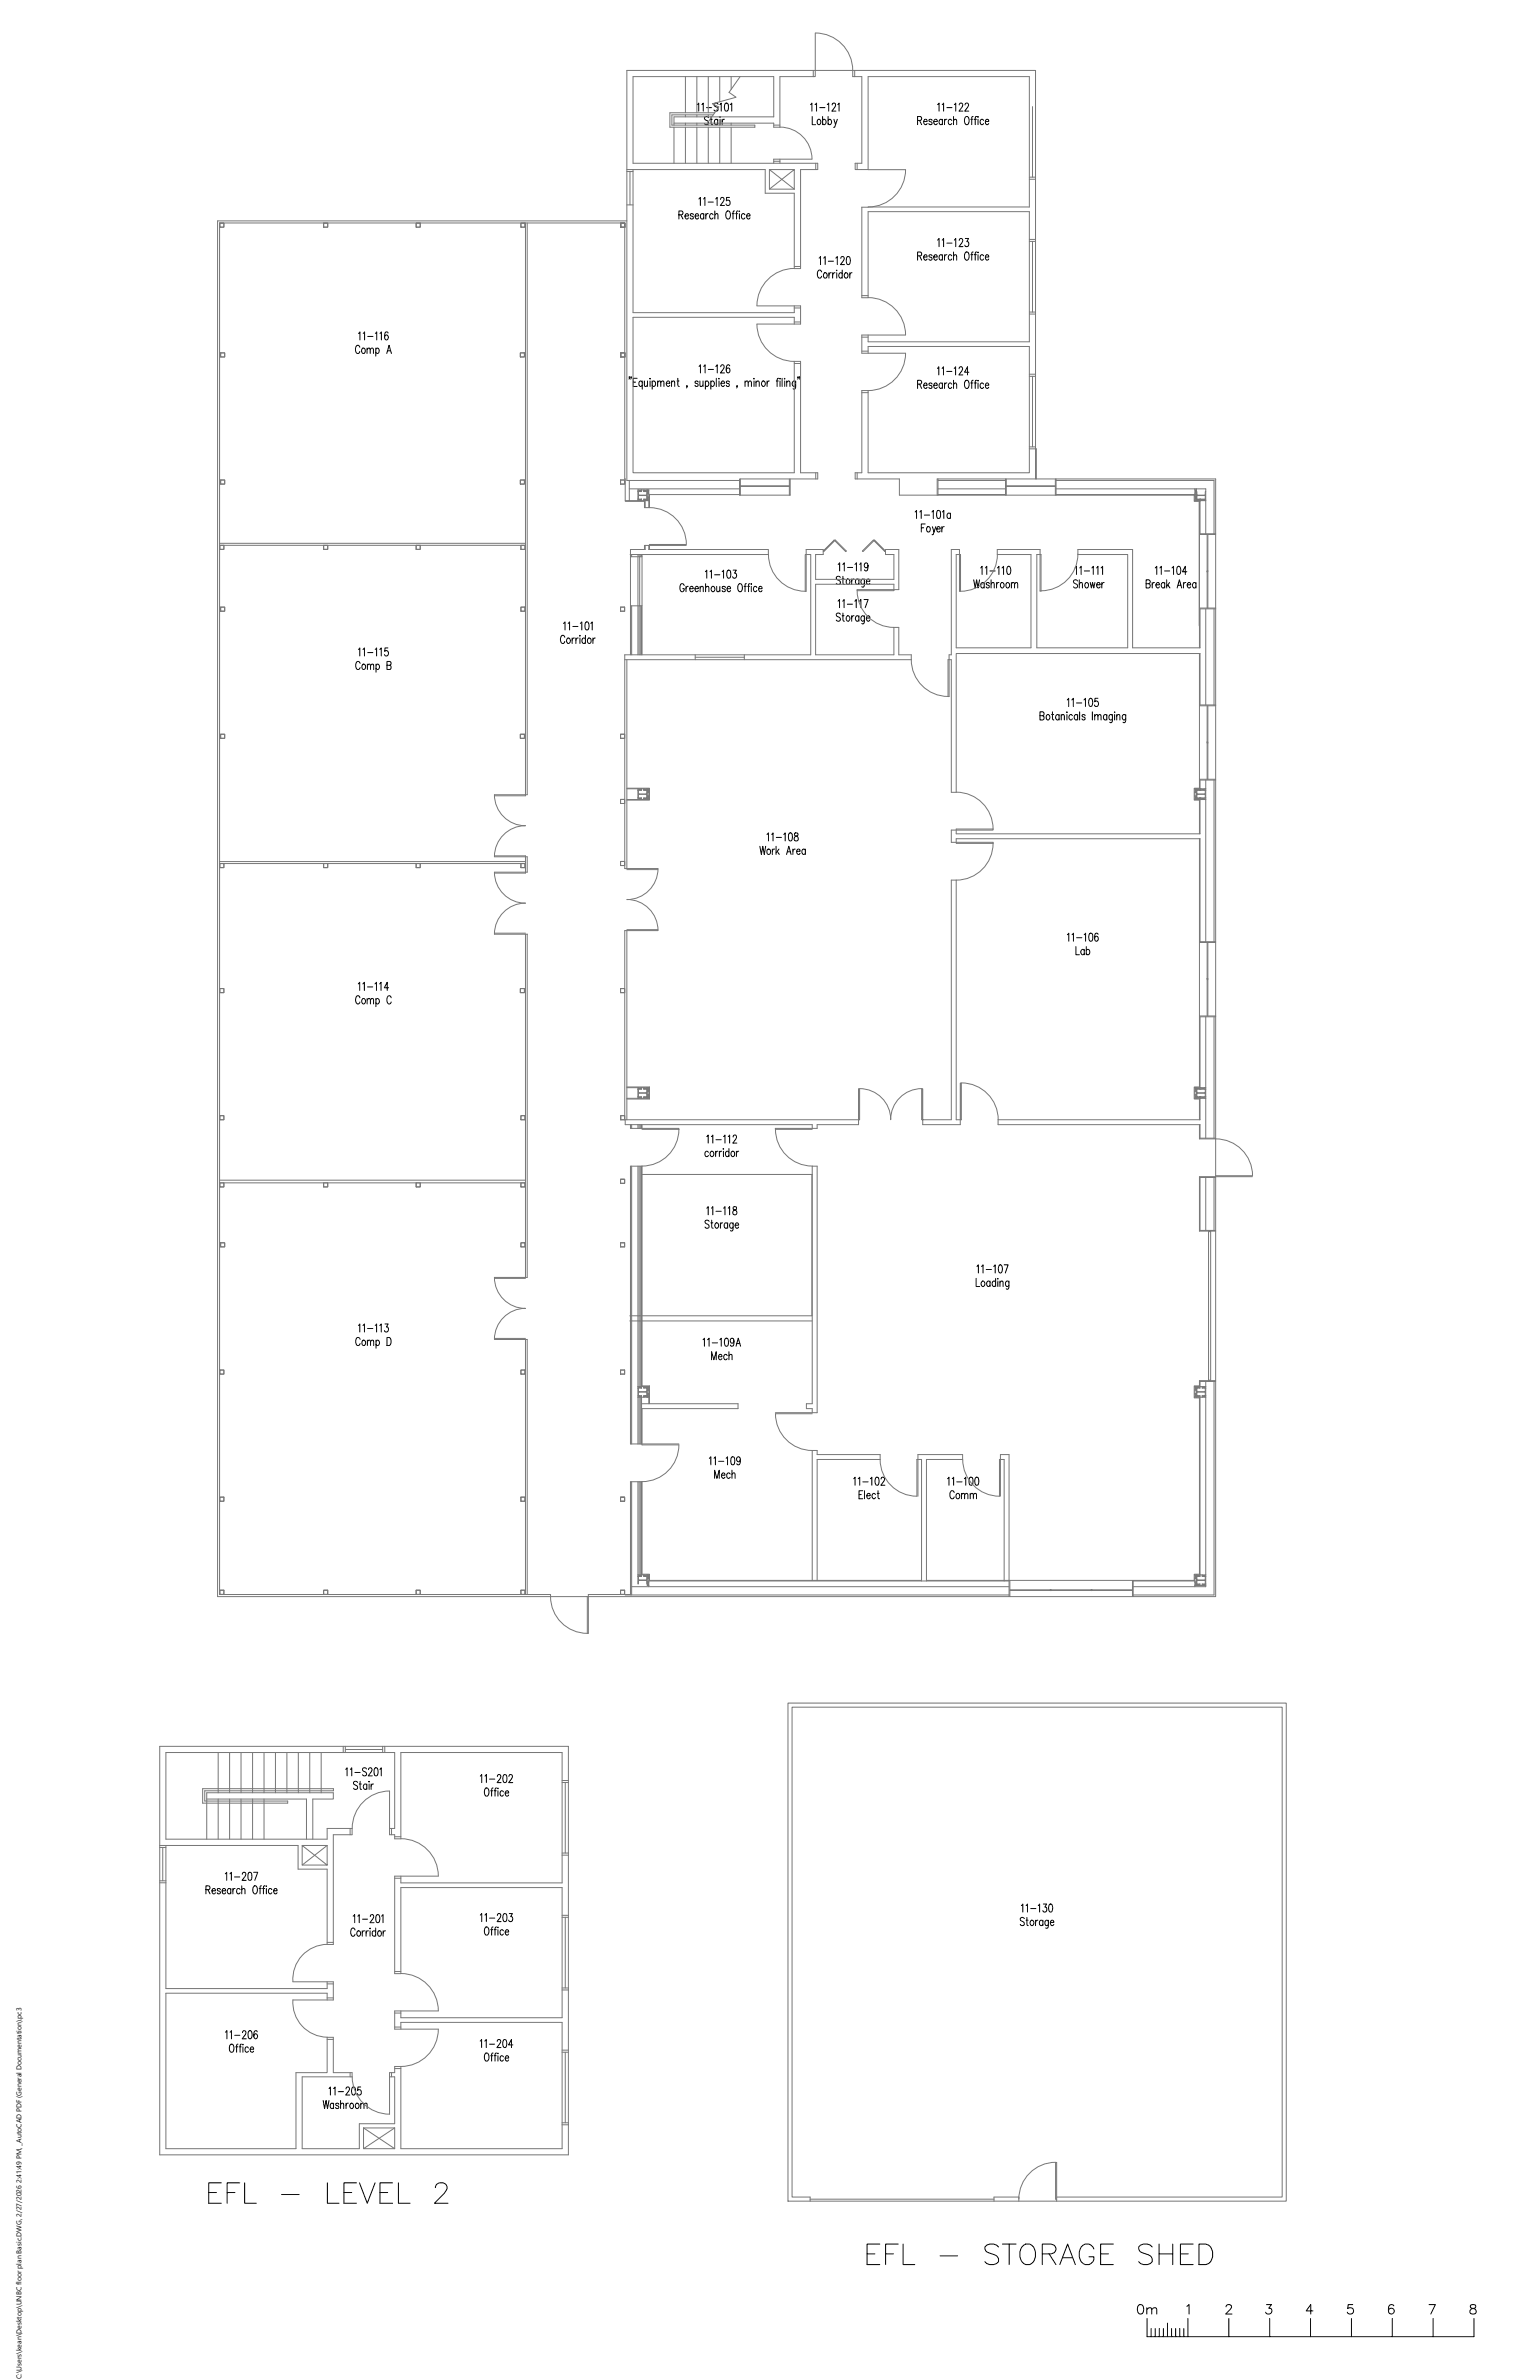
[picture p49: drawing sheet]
<svg xmlns="http://www.w3.org/2000/svg" width="279mm" height="432mm" viewBox="0 0 279 432" stroke-linecap="round" stroke-linejoin="round" font-family="sans-serif">
<defs><g id="words">
<text font-size="1.3" x="3.9" y="431.8" transform="rotate(-90 3.9 431.8)">C:\Users\kean\Desktop\UNBC floor plan Basic.DWG, 2/27/2026 2:41:49 PM, _AutoCAD PDF (General Documentation).pc3</text>
</g></defs>
<!-- layer: 3_Text -->
<g fill="none" stroke="#000" stroke-width=".18">
<path d="M126.5 19l.3-.3v1.5M127.3 19l.3-.3v1.5M128.2 19.5h.9M130.3 18.9a.37 .37 0 0 0-.5-.2 .37 .37 0 0 0-.2 .5l.5 .3a.39 .39 0 0 1 .1 .5 .39 .39 0 0 1-.6 .1l-.1-.1M130.6 19l.3-.3v1.5M131.6 18.8l.2-.1a.98 .98 0 0 1 0 1.5h-.1a1.11 1.11 0 0 1-.1-1.4zM132.5 19l.3-.3v1.5M147 19l.3-.3v1.5M147.9 19l.2-.3v1.5M148.7 19.5h1M150.1 19l.2-.3v1.5M151 19.1l.1-.3 .3-.1 .2 .4-.7 1.1h.8"/>
<path d="M152 19l.2-.3v1.5M170.1 19l.3-.3v1.5M170.9 19l.3-.3v1.5M171.8 19.5h.9M173.1 19l.3-.3v1.5M174 19.1l.2-.4 .4 .1v.5l-.6 .9h.7M175.1 19.1l.1-.3 .3-.1 .2 .4-.7 1.1h.8M123.2 39l.6-.1 .1-.2-.1-.3-.6-.1v1.5M123.5 39l.4 .8M124.3 39.2h.6l-.1-.4a.43 .43 0 0 0-.5 .5 .43 .43 0 0 0 .5 .4l.1-.2M125.8 39a.3 .3 0 0 0-.3-.2 .3 .3 0 0 0-.3 .2l.2 .2 .4 .1v.2a.3 .3 0 0 1-.3 .3 .3 .3 0 0 1-.3-.3M126.1 39.2h.6l-.1-.4a.48 .48 0 0 0-.5 .4 .48 .48 0 0 0 .3 .6l.3-.3"/>
<path d="M126.8 36.1l.3-.3v1.5M127.6 36.1l.3-.3v1.5M127.7 39l-.1-.2a.48 .48 0 0 0-.6 .4 .48 .48 0 0 0 .3 .6l.4-.3M127.7 38.8v1M128.1 38.8v1M128.5 38.8h-.3l-.1 .4M128.5 36.7h.9M128.5 21.4a.37 .37 0 0 0-.4-.2 .37 .37 0 0 0-.2 .5l.4 .2a.39 .39 0 0 1 .2 .6 .39 .39 0 0 1-.6 .1l-.1-.2M128.9 21.7h.3M129 21.1v1.3l.1 .2h.2M129.4 39l-.1-.2a.48 .48 0 0 0-.6 .4 .48 .48 0 0 0 .3 .6l.4-.3M129.7 39.1l.2-.3h.3l.1 1"/>
<path d="M129.7 38.3v1.5M129.8 36.1l.3-.3v1.5M130.2 21.9l-.1-.2a.47 .47 0 0 0-.6 .3 .47 .47 0 0 0 .4 .6l.3-.2M130.2 21.7v.9M130.6 21.1v.2zM130.6 21.7v.9M130.7 36.2l.2-.4 .4 .1 .1 .2-.2 .5-.5 .7h.7M131 21.7v.9M131.4 21.7a.36 .36 0 0 0-.4 .4M131.9 38.4l.1-.1a.81 .81 0 0 1 .3 1.4l-.1 .1a.8 .8 0 0 1-.6-.6 .8 .8 0 0 1 .3-.8zM132.4 35.8h-.6v.7v-.1a.45 .45 0 0 1 .7 .4 .45 .45 0 0 1-.7 .4l-.1-.2M132.8 38.8h.4"/>
<path d="M133.2 38.3l-.1 .1-.1 .2v1.2M133.5 38.8h.3M133.9 38.3l-.2 .1-.1 .2v1.2M134.1 38.4h.1zM134.2 38.8v1M135.1 39l-.1-.2a.48 .48 0 0 0-.5 .4 .48 .48 0 0 0 .3 .6l.3-.3M135.5 39.2h.6l-.1-.4a.47 .47 0 0 0-.6 .4 .47 .47 0 0 0 .3 .6l.4-.3M147.4 21.1v1.5h.6M148.4 21.7a.44 .44 0 0 1 .5 .4 .44 .44 0 0 1-.5 .5l-.1-.4zM149.2 21.9l.2-.2a.44 .44 0 0 1 .5 .4 .44 .44 0 0 1-.5 .5l-.2-.2M149.2 21.1v1.5M150.2 21.9l.1-.2a.44 .44 0 0 1 .6 .4 .44 .44 0 0 1-.6 .5l-.1-.2"/>
<path d="M150.2 21.1v1.5M151.3 21.7l.3 .9 .3-.9M151.6 22.6l-.2 .5h-.2M166.5 21.9l.6-.1 .1-.2-.1-.4-.6-.1v1.5M166.8 21.9l.4 .7M167.6 22.1h.6l-.1-.4a.44 .44 0 0 0-.5 .4 .44 .44 0 0 0 .5 .5l.1-.2M169.1 21.9a.3 .3 0 0 0-.3-.3 .3 .3 0 0 0-.3 .3l.6 .3v.2a.3 .3 0 0 1-.3 .2 .3 .3 0 0 1-.3-.2M169.4 22.1h.7l-.2-.4a.44 .44 0 0 0-.5 .4 .44 .44 0 0 0 .5 .5l.2-.2M171 21.9l-.1-.2a.47 .47 0 0 0-.6 .3 .47 .47 0 0 0 .3 .6l.4-.2M171 21.7v.9M171.4 21.7v.9M171.8 21.7a.36 .36 0 0 0-.4 .4"/>
<path d="M172.7 21.9l-.1-.2a.44 .44 0 0 0-.6 .4 .44 .44 0 0 0 .6 .5l.1-.2M173 21.9l.2-.2h.3l.1 .9M173 21.1v1.5M175.2 21.2l.1-.1a.84 .84 0 0 1 .3 1.5h-.1a.81 .81 0 0 1-.3-1.4zM176.1 21.7h.4M176.6 21.1l-.3 .1v.2v1.2M176.8 21.7h.3M177.2 21.1l-.2 .1-.1 .2v1.2M177.4 21.1v.2zM177.4 21.7v.9M178.5 21.9l-.1-.2a.44 .44 0 0 0-.6 .4 .44 .44 0 0 0 .6 .5l.1-.2M178.8 22.1h.6l-.1-.4a.47 .47 0 0 0-.6 .3 .47 .47 0 0 0 .3 .6l.4-.2"/>
<path d="M148.6 46.8l.3-.2v1.4M149.1 49.4a.41 .41 0 0 0-.5-.4 .41 .41 0 0 0-.3 .6v.3a.41 .41 0 0 0 .3 .6 .41 .41 0 0 0 .5-.4M149.4 46.8l.3-.2v1.4M149.5 49.6a.48 .48 0 0 1 .6 .3 .48 .48 0 0 1-.3 .6l-.4-.2v-.4zM150.3 47.4h.9M150.4 49.5v1M150.8 49.5l-.3 .1-.1 .3M151.1 49.5v1M151.5 49.5a.39 .39 0 0 0-.4 .4M151.6 46.8l.3-.2v1.4M151.8 49v.1zM151.8 49.5v1"/>
<path d="M152.5 46.9l.1-.2a.33 .33 0 0 1 .5-.1 .33 .33 0 0 1 0 .5l-.6 .9h.7M152.8 49.7l-.1-.1a.43 .43 0 0 0-.5 .4 .43 .43 0 0 0 .5 .4l.1-.1M152.8 49v1.5M153.3 49.6a.43 .43 0 0 1 .6 .4 .43 .43 0 0 1-.6 .4l-.1-.3zM153.7 46.6h.3a.99 .99 0 0 1 0 1.4h-.1a1.14 1.14 0 0 1-.2-1.4zM154.2 49.5v1M154.6 49.5l-.3 .1-.1 .3M166.5 46.4h.6l.1-.2-.1-.4-.6-.1v1.5M166.8 46.4l.4 .8M167.6 46.7h.6l-.1-.4a.48 .48 0 0 0-.6 .3 .48 .48 0 0 0 .3 .6l.4-.2M169.1 46.4l-.2-.2-.4 .2 .1 .2 .5 .2v.3l-.4 .1-.2-.2M169.4 46.7h.7l-.2-.4a.48 .48 0 0 0-.5 .3 .48 .48 0 0 0 .3 .6l.4-.2"/>
<path d="M170.1 43.6l.3-.3v1.5M170.9 43.6l.3-.3v1.5M171 46.4l-.1-.1a.47 .47 0 0 0-.6 .3 .47 .47 0 0 0 .3 .6l.4-.2M171 46.2v1M171.4 46.2v1M171.8 46.2a.4 .4 0 0 0-.4 .5M171.8 44.1h.9M172.7 46.4l-.1-.1a.48 .48 0 0 0-.6 .3 .48 .48 0 0 0 .3 .6l.4-.2M173 46.5l.2-.3 .3 .1 .1 .9M173 45.7v1.5M173.1 43.6l.3-.3v1.5M174 43.6l.1-.2a.34 .34 0 0 1 .5 0 .34 .34 0 0 1 0 .5l-.6 .9h.7"/>
<path d="M175.1 43.3h.6l-.3 .6a.43 .43 0 0 1 .4 .6 .43 .43 0 0 1-.8 0M175.2 45.8l.1-.1a.82 .82 0 0 1 .3 1.4l-.1 .1a.82 .82 0 0 1-.3-1.4zM176.1 46.2h.4M176.6 45.7l-.3 .1v.2v1.2M176.8 46.2h.3M177.2 45.7l-.2 .1-.1 .2v1.2M177.4 45.7v.2zM177.4 46.2v1M178.5 46.4l-.1-.1a.48 .48 0 0 0-.6 .3 .48 .48 0 0 0 .3 .6l.4-.2M178.8 46.7h.6l-.1-.4a.47 .47 0 0 0-.6 .3 .47 .47 0 0 0 .3 .6l.4-.2M65 60.5l.3-.3v1.5M65.3 63a.41 .41 0 0 0-.5-.3 .41 .41 0 0 0-.3 .5v.4a.41 .41 0 0 0 .3 .5 .41 .41 0 0 0 .5-.3"/>
<path d="M65.7 63.2a.44 .44 0 0 1 .6 .5 .44 .44 0 0 1-.6 .4l-.1-.4zM65.9 60.5l.2-.3v1.5M66.6 63.5l.3-.3h.2l.1 1M66.6 63.2v1M66.7 61.1h1M67.2 63.5l.2-.3h.3l.1 1M68.1 60.5l.2-.3v1.5M68.2 63.4l.1-.2a.47 .47 0 0 1 .5 .4 .47 .47 0 0 1-.3 .6l-.3-.3M68.2 63.2v1.4M68.9 60.5l.3-.3v1.5M70.2 64.2l.4-1.5 .4 1.5M70.3 63.7h.5"/>
<path d="M70.4 60.5v-.2l-.3-.1a.88 .88 0 0 0 0 1.5 .44 .44 0 0 0 .4-.5 .44 .44 0 0 0-.6-.3l-.1 .3M114.2 68.5h-.1h.1l-.1 .3M114.5 68.5h-.1h.1l-.1 .3M114.9 69.4h.4M115.6 68.7h-.7v1.4h.7M116.5 69.4l-.1-.2a.47 .47 0 0 0-.6 .4 .47 .47 0 0 0 .4 .5l.3-.2M116.5 69.2v1.4M116.9 69.2v.9h.3l.3-.2M117.5 69.2v.9M117.9 68.7v.1zM117.9 69.2v.9M118.3 69.4l.1-.2a.47 .47 0 0 1 .6 .4 .47 .47 0 0 1-.3 .5l-.4-.2"/>
<path d="M118.3 69.2v1.4M119.3 69.4l.3-.2h.2l.1 .9M119.3 69.2v.9M119.9 69.4l.2-.2h.3l.1 .9M120.9 69.6h.6l-.1-.4a.47 .47 0 0 0-.6 .4 .47 .47 0 0 0 .4 .5l.3-.2M121.8 69.4l.3-.2h.3v.9M121.8 69.2v.9M122.8 69.2h.4M123 68.7v1.2v.2h.3M124.7 70.1h-.1h.1l-.1 .3M126.7 69.4l-.3-.2h-.3v.3l.5 .2 .1 .2-.3 .2-.3-.2M126.8 66.5l.3-.3v1.5"/>
<path d="M127 69.2v.9h.3l.3-.2M127.6 69.2v.9M127.7 66.5l.2-.3v1.5M128 69.4l.1-.2a.47 .47 0 0 1 .6 .4 .47 .47 0 0 1-.4 .5l-.3-.2M128 69.2v1.4M128.5 67.1h1M129 69.4l.1-.2a.48 .48 0 0 1 .6 .4 .48 .48 0 0 1-.4 .5l-.3-.2M129 69.2v1.4M129.9 66.5l.2-.3v1.5M130 68.7v1.4M130.4 68.7h.1zM130.5 69.2v.9"/>
<path d="M130.8 66.6v-.2a.34 .34 0 0 1 .5-.1 .34 .34 0 0 1 0 .5l-.6 .9h.7M130.8 69.6h.6l-.1-.4a.48 .48 0 0 0-.5 .4 .48 .48 0 0 0 .3 .5l.3-.2M132.3 69.4l-.2-.2h-.3v.3l.5 .2v.2l-.2 .2-.3-.2M132.4 66.4l-.3-.2a.91 .91 0 0 0 0 1.5 .44 .44 0 0 0 .3-.5 .44 .44 0 0 0-.5-.4l-.1 .4M133.8 70.1h-.2h.2l-.2 .3M135.2 69.4l.2-.2h.3v.9M135.2 69.2v.9M135.7 69.4l.3-.2h.3v.9M136.7 68.7h.1zM136.8 69.2v.9M137.2 69.4l.2-.2h.3l.1 .9M137.2 69.2v.9"/>
<path d="M138.3 69.2a.47 .47 0 0 1 .6 .4 .47 .47 0 0 1-.3 .5h-.3l-.1-.4zM139.2 69.2v.9M139.6 69.2h-.3l-.1 .4M140.8 69.2h.4M141.3 68.7h-.2l-.1 .2v1.2M141.5 68.7v.1zM141.5 69.2v.9M141.9 68.7v1.4M142.3 68.7h.1zM142.4 69.2v.9M142.7 69.4l.3-.2h.3v.9M142.7 69.2v.9"/>
<path d="M144.4 69.2l-.1 1.3-.2 .1-.2-.1M144.4 69.4l-.1-.2a.47 .47 0 0 0-.6 .4 .47 .47 0 0 0 .3 .5l.4-.2M144.8 68.5h-.1h.1l-.1 .3M145.1 68.5h-.1h.1l-.1 .3M166.5 69.7h.6l.1-.3-.1-.3-.6-.1v1.5M166.8 69.7l.4 .8M167.6 69.9h.6l-.1-.3a.48 .48 0 0 0-.6 .3 .48 .48 0 0 0 .3 .6l.4-.2M169.1 69.7l-.2-.2-.3 .1v.3l.5 .2v.2l-.2 .2-.4-.2M169.4 69.9h.7l-.2-.3a.48 .48 0 0 0-.5 .3 .48 .48 0 0 0 .3 .6l.4-.2M170.1 66.9l.2-.3v1.5M170.9 66.9l.3-.3v1.5M171 69.7l-.1-.1a.47 .47 0 0 0-.6 .3 .47 .47 0 0 0 .3 .6l.4-.2"/>
<path d="M171 69.5v1M171.4 69.5v1M171.7 67.4h1M171.8 69.5a.4 .4 0 0 0-.4 .4M172.7 69.7l-.1-.1a.48 .48 0 0 0-.6 .3 .48 .48 0 0 0 .3 .6l.4-.2M173 69.8l.2-.3 .3 .1 .1 .9M173 69v1.5M173.1 66.9l.3-.3v1.5M174 66.9l.1-.2a.34 .34 0 0 1 .4 0 .34 .34 0 0 1 .1 .4l-.6 1h.7M175.2 69.1l.1-.1a.82 .82 0 0 1 .3 1.4l-.1 .1a.82 .82 0 0 1-.3-1.4zM175.8 67.6h-.8l.5-1v1.5M176.1 69.5h.4"/>
<path d="M176.6 69l-.3 .1v.2v1.2M176.8 69.5h.3M177.2 69l-.2 .1-.1 .2v1.2M177.4 69v.2zM177.4 69.5v1M178.5 69.7l-.1-.1a.48 .48 0 0 0-.6 .3 .48 .48 0 0 0 .3 .6l.4-.2M178.8 69.9h.6l-.1-.3a.47 .47 0 0 0-.6 .3 .47 .47 0 0 0 .3 .6l.4-.2M166 92.9l.3-.3v1.5M166.9 92.9l.2-.3v1.5M167.2 95.8h.4M167.7 93.5h1M167.9 95.1h-.7v1.5"/>
<path d="M168.3 95.7a.48 .48 0 0 1 .5 .3 .48 .48 0 0 1-.3 .6l-.4-.2v-.4zM169.1 92.9l.2-.3v1.5M169.2 95.6l.3 1 .3-1M169.5 96.6l-.2 .4h-.2M169.9 96h.7l-.1-.3a.48 .48 0 0 0-.6 .3 .48 .48 0 0 0 .3 .6l.4-.2M170.1 92.7l.2-.1a.99 .99 0 0 1 0 1.5h-.1a1.18 1.18 0 0 1-.1-1.4zM170.9 95.6v1M171 92.9l.2-.3v1.5M171.3 95.6a.39 .39 0 0 0-.4 .4M172.4 93.3l-.1-.1a.48 .48 0 0 0-.5 .3 .48 .48 0 0 0 .3 .6l.3-.2M172.4 93.1v1M65 117.9l.3-.3v1.5"/>
<path d="M65.8 117.9l.3-.3v1.5M66.7 118.4h.9M68.1 117.9l.2-.3v1.5M68.9 117.9l.3-.3v1.5M70.4 117.6h-.6v.6a.43 .43 0 0 1 .7 .4 .43 .43 0 0 1-.7 .3l-.1-.1M102.2 113.2l.3-.3v1.4M102.5 115.7l-.3-.4a.82 .82 0 0 0-.3 1.4l.3 .1 .3-.4M103 115.9a.47 .47 0 0 1 .5 .3 .47 .47 0 0 1-.3 .6l-.2-.1-.2-.3zM103.1 113.2l.2-.3v1.4M103.8 115.8v1M103.9 113.7h1M104.2 115.8l-.3 .1-.1 .3"/>
<path d="M104.5 115.8v1M104.9 115.8a.4 .4 0 0 0-.4 .4M105.2 115.3v.2zM105.2 115.8v1M105.3 113.2l.3-.3v1.4M106.2 116l-.1-.1a.48 .48 0 0 0-.6 .3 .48 .48 0 0 0 .3 .6l.4-.2M106.2 115.3v1.5M106.3 112.9h.3a.98 .98 0 0 1 0 1.4h-.2a1.15 1.15 0 0 1-.1-1.4zM106.7 115.9a.48 .48 0 0 1 .6 .3 .48 .48 0 0 1-.3 .6 .51 .51 0 0 1-.5-.4 .51 .51 0 0 1 .2-.5zM107.2 113.2l.2-.3v1.4M107.6 115.8v1M108 115.8l-.3 .1-.1 .3"/>
<path d="M124.1 106.3a.41 .41 0 0 0-.5-.4 .41 .41 0 0 0-.2 .6v.3a.42 .42 0 0 0 .4 .6 .42 .42 0 0 0 .3-.6h-.2M124.5 106.4v1M124.9 106.4l-.3 .1-.1 .3M125.1 106.8h.7l-.1-.3a.48 .48 0 0 0-.6 .3 .48 .48 0 0 0 .3 .6l.4-.2M126.1 106.8h.6l-.1-.3a.47 .47 0 0 0-.6 .3 .47 .47 0 0 0 .3 .6l.4-.2M127 106.7l.3-.3 .3 .1v.9M127 106.4v1M128 103.8l.2-.3v1.4M128 106.7l.3-.3 .2 .1 .1 .9M128 105.9v1.5M128.8 103.8l.3-.3v1.4M129.2 106.5a.43 .43 0 0 1 .5 .4 .43 .43 0 0 1-.5 .4l-.2-.3z"/>
<path d="M129.6 104.3h1M130 106.4l.1 .9 .2 .1 .3-.3M130.6 106.4v1M131 103.8l.3-.3v1.4M131.6 106.6a.3 .3 0 0 0-.3-.2 .3 .3 0 0 0-.3 .2l.2 .2 .4 .2v.2a.3 .3 0 0 1-.3 .2 .3 .3 0 0 1-.3-.2M131.9 106.8h.6l-.1-.3a.48 .48 0 0 0-.5 .3 .48 .48 0 0 0 .3 .6l.3-.2M132 103.5h.3a.99 .99 0 0 1 0 1.4h-.1a1.1 1.1 0 0 1-.2-1.4zM133 103.5h.6l-.3 .5a.43 .43 0 0 1 .3 .7 .43 .43 0 0 1-.7 0M134.1 106l.1-.1a.8 .8 0 0 1 .6 .6 .8 .8 0 0 1-.3 .8l-.1 .1a.8 .8 0 0 1-.6-.6 .8 .8 0 0 1 .3-.8zM135 106.4h.4M135.4 105.9l-.2 .1v.2v1.2M135.6 106.4h.4"/>
<path d="M136.1 105.9l-.3 .1v.2v1.2M136.3 105.9v.2zM136.3 106.4v1M137.3 106.6l-.1-.1a.47 .47 0 0 0-.6 .3 .47 .47 0 0 0 .3 .6l.4-.2M137.6 106.8h.7l-.1-.3a.43 .43 0 0 0-.6 .4 .43 .43 0 0 0 .6 .4l.1-.1M152 109.1l.3-.3v1.5M152.1 102.4l.2-.2v1.4M152.5 104.8a.37 .37 0 0 0-.5-.2 .37 .37 0 0 0-.2 .5l.5 .3a.4 .4 0 0 1 .1 .6 .4 .4 0 0 1-.7-.1M152.5 111.5a.37 .37 0 0 0-.5-.2 .37 .37 0 0 0-.2 .5l.5 .2a.4 .4 0 0 1 .1 .7 .4 .4 0 0 1-.7-.2M152.8 105.1h.3M152.8 111.8h.3M152.9 109.1l.2-.3v1.5"/>
<path d="M152.9 102.4l.3-.2v1.4M152.9 104.6v1.2l.1 .2 .2 .1M152.9 111.3v1.2l.1 .2 .2 .1M153.7 105.2a.48 .48 0 0 1 .6 .3 .48 .48 0 0 1-.4 .6 .51 .51 0 0 1-.4-.4 .51 .51 0 0 1 .2-.5zM153.7 111.8a.48 .48 0 0 1 .6 .4 .48 .48 0 0 1-.4 .6 .51 .51 0 0 1-.4-.4 .51 .51 0 0 1 .2-.6zM153.7 109.7h1M153.8 103h.9M154.5 105.1v1M154.5 111.8v1M154.9 105.1a.4 .4 0 0 0-.4 .4M154.9 111.8a.4 .4 0 0 0-.4 .4M155.1 109.1l.2-.3v1.5"/>
<path d="M155.1 102.4l.3-.2v1.4M155.8 105.3l-.1-.1a.48 .48 0 0 0-.6 .3 .48 .48 0 0 0 .3 .6l.4-.2M155.8 112l-.1-.2a.48 .48 0 0 0-.6 .4 .48 .48 0 0 0 .3 .6l.4-.3M155.8 105.1v1M155.8 111.8v1M155.9 109.1l.3-.3v1.5M156 102.4l.2-.2v1.4M156.8 108.8h.7l-.5 1.5M156.8 105.1v1.3l-.2 .2-.2-.1M156.8 105.3l-.1-.1a.47 .47 0 0 0-.6 .3 .47 .47 0 0 0 .4 .6l.3-.2M156.8 111.8v1.3l-.2 .1h-.2M156.8 112l-.1-.2a.47 .47 0 0 0-.6 .4 .47 .47 0 0 0 .4 .6l.3-.3"/>
<path d="M157.2 105.5h.6l-.1-.3a.47 .47 0 0 0-.6 .3 .47 .47 0 0 0 .4 .6l.3-.2M157.2 112.2h.6l-.1-.4a.47 .47 0 0 0-.6 .4 .47 .47 0 0 0 .4 .6l.3-.3M157.5 102.6l-.2 .4a.4 .4 0 0 1-.5-.4 .4 .4 0 0 1 .5-.4l.2 .4a.73 .73 0 0 1-.4 1l-.3-.2M176.7 105.2l.2 1.5 .3-1.5 .2 1.5 .3-1.5M177.9 103.1l.3-.3v1.5M178.6 105.9l-.1-.1a.48 .48 0 0 0-.6 .3 .48 .48 0 0 0 .3 .6l.4-.2M178.6 105.7v1M178.8 103.1l.2-.3v1.5M179.5 105.9l-.2-.2-.3 .1v.3l.5 .2v.2l-.2 .2-.4-.2M179.6 103.6h1M179.8 106l.3-.3 .2 .1 .1 .9M179.8 105.2v1.5"/>
<path d="M180.8 105.7v1M181 103.1l.2-.3v1.5M181.2 105.7l-.2 .1-.2 .4M181.7 105.8a.47 .47 0 0 1 .5 .3 .47 .47 0 0 1-.3 .6l-.4-.2v-.3zM181.8 103.1l.3-.3v1.5M182.6 105.8a.47 .47 0 0 1 .6 .3 .47 .47 0 0 1-.3 .6l-.4-.2v-.3zM182.8 102.9l.3-.1a1.01 1.01 0 0 1 0 1.5h-.1a1.11 1.11 0 0 1-.2-1.4zM183.5 106l.2-.3 .3 .1 .1 .9M183.5 105.7v1M184.1 106l.2-.3 .3 .1v.9M195.1 103.1l.2-.3v1.5M195.5 105.5a.37 .37 0 0 0-.5-.3 .37 .37 0 0 0-.2 .5l.5 .3a.38 .38 0 0 1 .2 .6 .38 .38 0 0 1-.6 0l-.1-.1"/>
<path d="M195.8 106l.3-.3 .2 .1 .1 .9M195.8 105.2v1.5M195.9 103.1l.3-.3v1.5M196.7 103.6h1M197 105.8a.47 .47 0 0 1 .6 .3 .47 .47 0 0 1-.4 .6l-.2-.1-.2-.3zM197.8 105.7l.2 1 .2-1 .2 1 .2-1M198.1 103.1l.3-.3v1.5M198.9 103.1l.3-.3v1.5M199 106.2h.6l-.1-.4a.48 .48 0 0 0-.6 .3 .48 .48 0 0 0 .3 .6l.4-.2M199.8 103.1l.2-.3v1.5M199.9 105.7v1M200.3 105.7l-.2 .1-.2 .4"/>
<path d="M207.9 105.9h.7l.1-.2-.1-.4-.7-.1v1.5h.5l.2-.1 .1-.4-.3-.3M209 105.7v1M209.5 105.7l-.3 .1-.2 .4M209.6 103.1l.3-.3v1.5M209.7 106.2h.7l-.2-.4a.47 .47 0 0 0-.5 .3 .47 .47 0 0 0 .3 .6l.4-.2M210.4 103.1l.3-.3v1.5M211.3 103.6h.9M211.3 105.9l-.1-.1a.47 .47 0 0 0-.6 .3 .47 .47 0 0 0 .3 .6l.4-.2M211.3 105.7v1M211.7 105.2v1.5M211.9 106.2l.4 .5M212.2 105.7l-.5 .7"/>
<path d="M212.6 103.1l.3-.3v1.5M213.6 106.7l.4-1.5 .4 1.5M213.6 102.9l.3-.1a1.01 1.01 0 0 1 0 1.5h-.1a1.15 1.15 0 0 1-.2-1.4zM213.7 106.2h.5M214.7 105.7v1M215.1 105.7l-.2 .1-.2 .4M215.3 103.8h-.8l.6-1v1.5M215.4 106.2h.6l-.1-.4a.47 .47 0 0 0-.6 .3 .47 .47 0 0 0 .4 .6l.3-.2M217 105.9l-.1-.1a.48 .48 0 0 0-.6 .3 .48 .48 0 0 0 .3 .6l.4-.2M217 105.7v1M65.3 120.4a.42 .42 0 0 0-.5-.3 .42 .42 0 0 0-.3 .5v.4a.42 .42 0 0 0 .3 .5 .42 .42 0 0 0 .5-.3M65.8 120.6a.43 .43 0 0 1 .5 .4 .43 .43 0 0 1-.5 .5l-.1-.4z"/>
<path d="M66.7 120.8l.2-.3 .3 .1v.9M66.7 120.5v1M67.2 120.8l.3-.3 .3 .1v.9M68.2 120.8l.1-.2a.43 .43 0 0 1 .6 .4 .43 .43 0 0 1-.6 .5l-.1-.2M68.2 120.5v1.5M70.2 120.8l.6-.1 .1-.5-.7-.1v1.4h.5l.2-.1v-.5l-.2-.1M188.7 129.9l.7-.1-.1-.5-.6-.1v1.5h.5l.2-.2v-.5l-.2-.1M189.9 129.8a.47 .47 0 0 1 .6 .3 .47 .47 0 0 1-.3 .6l-.4-.2v-.4zM190.8 129.7h.4M190.9 129.2v1.2l.3 .3M192.2 129.9l-.2-.1a.47 .47 0 0 0-.5 .3 .47 .47 0 0 0 .3 .6l.4-.2M192.2 129.7v1"/>
<path d="M192.5 130l.3-.3 .2 .1 .1 .9M192.5 129.7v1M193.6 129.2v.1zM193.6 129.7v1M193.6 127l.3-.3v1.5M194.5 127l.2-.3v1.5M194.6 129.9l-.1-.1a.47 .47 0 0 0-.6 .3 .47 .47 0 0 0 .3 .6l.4-.2M195.3 127.6h1M195.5 129.9l-.1-.1a.47 .47 0 0 0-.6 .3 .47 .47 0 0 0 .4 .6l.3-.2M195.5 129.7v1M195.9 129.2v1.5M196.7 127l.2-.3v1.5"/>
<path d="M196.9 129.9l-.2-.2-.4 .2 .5 .4v.3l-.3 .1-.2-.2M197.7 126.8l.2-.1a1.01 1.01 0 0 1 0 1.5h-.1a1.11 1.11 0 0 1-.1-1.4zM198.2 129.2v1.5M198.6 130l.3-.3 .2 .1 .1 .9M198.6 129.7v1M199.2 126.7h-.5l-.1 .7a.44 .44 0 0 1 .6 0 .44 .44 0 0 1 0 .6 .44 .44 0 0 1-.6 .1v-.1M199.2 130l.3-.3 .2 .1 .1 .9M200.8 129.9l-.1-.1a.48 .48 0 0 0-.6 .3 .48 .48 0 0 0 .3 .6l.4-.2M200.8 129.7v1M201.8 129.7v1.3l-.2 .2-.3-.1M201.8 129.9l-.1-.1a.48 .48 0 0 0-.6 .3 .48 .48 0 0 0 .3 .6l.4-.2M202.2 129.2v.1z"/>
<path d="M202.2 129.7v1M202.6 130l.3-.3 .2 .1 .1 .9M202.6 129.7v1M204.2 129.7v1.3l-.2 .2-.2-.1M204.2 129.9l-.1-.1a.48 .48 0 0 0-.6 .3 .48 .48 0 0 0 .4 .6l.3-.2M137.9 153.6l.2 1.5 .3-1.5 .3 1.5 .2-1.5M139.1 151.4l.3-.2v1.4M139.3 154.2a.44 .44 0 0 1 .5 .4 .44 .44 0 0 1-.5 .4l-.2-.3zM140 151.4l.3-.2v1.4M140.1 154.1v1M140.5 154.1l-.2 .1-.2 .3M140.8 153.6v1.5"/>
<path d="M140.8 152h1M141 154.5l.4 .6M141.3 154.1l-.5 .7M142.2 151.4l.3-.2v1.4M142.7 155.1l.4-1.5 .4 1.5M142.9 154.6h.5M143.2 151.2h.3a1.03 1.03 0 0 1 0 1.4h-.1a1.15 1.15 0 0 1-.2-1.4zM143.8 154.1v1M144.2 151.2v.5a.53 .53 0 0 1 .6 .3 .53 .53 0 0 1-.2 .6 .46 .46 0 0 1-.6-.4 .46 .46 0 0 1 .6-.5h.1a.3 .3 0 0 0-.1-.5zM144.3 154.1l-.3 .1-.2 .3M144.5 154.5h.7l-.1-.3a.44 .44 0 0 0-.6 .4 .44 .44 0 0 0 .6 .4l.1-.1M146.1 154.3l-.1-.1a.44 .44 0 0 0-.5 .4 .44 .44 0 0 0 .5 .4l.1-.1"/>
<path d="M146.1 154.1v1M65 178.6l.3-.3v1.5M65.8 178.6l.3-.3v1.5M66.7 179.1h.9M68 178.6l.3-.3v1.5M68.9 178.6l.2-.3v1.5M70.5 179.3h-.8l.6-1v1.5M193.7 169.7l.2-.3v1.4M194.5 169.7l.3-.3v1.4M195.2 171.8v1.5h.6M195.3 170.2h1M196.7 169.7l.3-.3v1.4"/>
<path d="M196.7 172.5l-.1-.1a.44 .44 0 0 0-.5 .4 .44 .44 0 0 0 .5 .4l.1-.1M196.7 172.3v1M197.1 172.5l.1-.1a.44 .44 0 0 1 .5 .4 .44 .44 0 0 1-.5 .4l-.1-.1M197.1 171.8v1.5M197.7 169.4h.3a.98 .98 0 0 1 0 1.4h-.2a1.11 1.11 0 0 1-.1-1.4zM199.2 169.6l-.3-.2a.9 .9 0 0 0 0 1.4 .44 .44 0 0 0 .4-.5 .44 .44 0 0 0-.6-.3l-.1 .3M65.3 181.1a.36 .36 0 0 0-.2-.3 .36 .36 0 0 0-.4 0 1.04 1.04 0 0 0 .1 1.4h.2l.3-.3M65.8 181.3a.47 .47 0 0 1 .6 .3 .47 .47 0 0 1-.4 .6l-.2-.1-.2-.3zM66.6 181.5l.3-.3 .2 .1 .1 .9M66.6 181.2v1M67.2 181.5l.3-.3 .2 .1 .1 .9M68.2 181.4l.1-.1a.47 .47 0 0 1 .6 .3 .47 .47 0 0 1-.3 .6l-.4-.2"/>
<path d="M68.2 181.2v1.5M71 181.1a.36 .36 0 0 0-.2-.3 .36 .36 0 0 0-.4 0 1.04 1.04 0 0 0 .1 1.4h.2l.3-.3M128.2 219.3l.3-.3v1.5M128.2 206.3l.3-.3v1.5M128.5 209.2l-.1-.2a.48 .48 0 0 0-.6 .3 .48 .48 0 0 0 .3 .6l.4-.2M129 209a.43 .43 0 0 1 .5 .4 .43 .43 0 0 1-.5 .5l-.2-.4zM129.1 219.3l.2-.3v1.5M129.1 206.3l.2-.3v1.5M129.8 209v.9M129.9 219.9h1M129.9 206.9h1M130.2 209h-.2l-.2 .4"/>
<path d="M130.5 209v.9M130.9 209h-.2l-.2 .4M131.3 208.5v.1zM131.3 209v.9M131.3 219.3l.2-.3v1.5M131.3 206.3l.2-.3v1.5M132.1 219.3l.3-.3v1.5M132.1 206.3l.3-.3v1.5M132.2 209.2l-.1-.2a.48 .48 0 0 0-.5 .3 .48 .48 0 0 0 .3 .6l.3-.2M132.2 208.5v1.4M132.8 209a.47 .47 0 0 1 .5 .4 .47 .47 0 0 1-.3 .5 .51 .51 0 0 1-.4-.3 .51 .51 0 0 1 .2-.6zM133 206.4l.2-.4 .3 .1 .1 .2-.1 .5-.6 .7h.8"/>
<path d="M133.1 219.1v.4a.55 .55 0 0 1 .5 .4 .55 .55 0 0 1-.2 .6 .46 .46 0 0 1-.5-.5 .46 .46 0 0 1 .6-.4l.1-.2v-.3zM133.6 209v.9M134 209a.39 .39 0 0 0-.4 .4M128.7 221.7a.39 .39 0 0 0-.5-.3 .39 .39 0 0 0-.3 .4l.1 .2 .4 .2a.39 .39 0 0 1 .2 .6 .39 .39 0 0 1-.6 .1l-.1-.2M129 222h.3M129.1 221.5v1.2l.1 .2h.2M129.9 222a.43 .43 0 0 1 .5 .4 .43 .43 0 0 1-.5 .5l-.2-.4zM130.7 222v.9M131.1 222h-.2l-.2 .4M132 222.2l-.1-.2a.48 .48 0 0 0-.6 .3 .48 .48 0 0 0 .3 .6l.4-.2M132 222v.9M133 222l-.1 1.3-.1 .1h-.3"/>
<path d="M133 222.2l-.1-.2a.48 .48 0 0 0-.6 .3 .48 .48 0 0 0 .3 .6l.4-.2M133.4 222.4h.6l-.1-.4a.48 .48 0 0 0-.6 .3 .48 .48 0 0 0 .3 .6l.4-.2M177.1 232v1.5h.6M177.2 229.9l.3-.3v1.5M178.1 229.9l.3-.3v1.5M178.2 232.6a.47 .47 0 0 1 .5 .3 .47 .47 0 0 1-.3 .6l-.2-.1-.2-.3zM178.9 230.4h1M179.6 232.7l-.1-.1a.47 .47 0 0 0-.6 .3 .47 .47 0 0 0 .4 .6l.3-.2M179.6 232.5v1M180.3 229.9l.3-.3v1.5M180.6 232.7l-.1-.1a.48 .48 0 0 0-.6 .3 .48 .48 0 0 0 .4 .6l.3-.2M180.6 232v1.5"/>
<path d="M181 232v.2zM181 232.5v1M181.3 229.7l.2-.1a1.01 1.01 0 0 1 0 1.5h-.1a1.11 1.11 0 0 1-.1-1.4zM181.4 232.8l.3-.3 .2 .1 .1 .9M181.4 232.5v1M182.2 229.6h.7l-.5 1.5M183 232.5v1.3l-.2 .2-.2-.1M183 232.7l-.1-.1a.48 .48 0 0 0-.6 .3 .48 .48 0 0 0 .4 .6l.3-.2M65 240.6l.3-.3v1.5M65.3 243.1a.42 .42 0 0 0-.5-.3 .42 .42 0 0 0-.3 .5v.4a.42 .42 0 0 0 .3 .5 .42 .42 0 0 0 .5-.3M65.8 243.3a.43 .43 0 0 1 .5 .4 .43 .43 0 0 1-.5 .5l-.1-.4zM65.8 240.6l.3-.3v1.5"/>
<path d="M66.7 243.5l.2-.3 .3 .1v.9M66.7 243.2v1M66.7 241.1h.9M67.2 243.5l.3-.3 .3 .1v.9M68.1 240.6l.2-.3v1.5M68.2 243.5l.1-.2a.43 .43 0 0 1 .6 .4 .43 .43 0 0 1-.6 .5l-.1-.2M68.2 243.2v1.5M68.9 240.6l.3-.3v1.5M69.8 240.3h.6l-.3 .6a.42 .42 0 0 1 .4 .6 .42 .42 0 0 1-.8 0M70.2 242.8a.78 .78 0 0 1 .8 .5 .78 .78 0 0 1-.3 .9h-.5zM127.6 243.2l.2-.3v1.4M128.4 243.2l.3-.3v1.4"/>
<path d="M129.1 246.8v-1.5l.4 1.5 .4-1.5v1.5M129.2 243.7h1M130.3 246.3h.7l-.1-.4a.43 .43 0 0 0-.6 .4 .43 .43 0 0 0 .6 .4l.1-.1M130.6 243.2l.3-.3v1.4M131.6 243l.2-.1a.99 .99 0 0 1 0 1.4h-.1a1.1 1.1 0 0 1-.1-1.3zM131.9 246l-.1-.1a.48 .48 0 0 0-.5 .3 .48 .48 0 0 0 .3 .6l.3-.2M132.2 246.1l.3-.3 .3 .1v.9M132.2 245.3v1.5M133.2 243.4l-.2 .3a.41 .41 0 0 1-.5-.4 .41 .41 0 0 1 .5-.3l.2 .4a.69 .69 0 0 1-.5 .9l-.2-.2M133.5 244.3l.4-1.4 .5 1.4M133.7 243.9h.5M128.7 264.7l.3-.3v1.5"/>
<path d="M129.5 264.7l.3-.3v1.5M129.6 268.3v-1.5l.5 1.5 .4-1.5v1.5M130.4 265.2h.9M130.9 267.8h.6l-.1-.4a.47 .47 0 0 0-.6 .3 .47 .47 0 0 0 .4 .6l.3-.2M131.7 264.7l.3-.3v1.5M132.5 267.5l-.1-.1a.48 .48 0 0 0-.6 .3 .48 .48 0 0 0 .3 .6l.4-.2M132.7 264.5l.3-.1a1.03 1.03 0 0 1 0 1.5h-.1a1.15 1.15 0 0 1-.2-1.4zM132.8 267.6l.3-.3 .2 .1 .1 .9M132.8 266.8v1.5M134.3 264.9l-.1 .3a.4 .4 0 0 1-.6-.3 .4 .4 0 0 1 .6-.4l.1 .4a.72 .72 0 0 1-.4 1l-.2-.2M154.9 268.4l.2-.3v1.5M155.7 268.4l.3-.3v1.5"/>
<path d="M155.9 271.3h.4M156.5 270.6h-.6v1.4h.6M156.5 269h1M156.8 270.6v1.4M157.3 271.5h.6l-.1-.4a.47 .47 0 0 0-.6 .4 .47 .47 0 0 0 .3 .5l.4-.2M157.9 268.4l.3-.3v1.5M158.8 271.3l-.1-.2a.43 .43 0 0 0-.5 .4 .43 .43 0 0 0 .5 .5l.1-.2M158.9 268.2l.3-.1a.99 .99 0 0 1 0 1.5h-.1a1.1 1.1 0 0 1-.2-1.4zM159.2 271.1h.3M159.3 270.6v1.2l.1 .2h.2M159.9 268.5l.2-.4 .3 .1 .1 .2-.2 .5-.5 .7h.7M171.9 268.4l.3-.3v1.5"/>
<path d="M172.8 268.4l.2-.3v1.5M173.1 270.9a.41 .41 0 0 0-.5-.3 .41 .41 0 0 0-.3 .5v.4a.41 .41 0 0 0 .3 .5 .41 .41 0 0 0 .5-.3M173.6 271.1a.48 .48 0 0 1 .6 .3 .48 .48 0 0 1-.3 .6l-.4-.2-.1-.3zM173.6 269h.9M174.4 271.3l.3-.2h.3v.9M174.4 271.1v.9M175 268.4l.2-.3v1.5M175 271.3l.3-.2h.2l.1 .9M176 268.2l.2-.1a.99 .99 0 0 1 0 1.5h-.1a1.14 1.14 0 0 1-.1-1.4zM176 271.3l.3-.2h.2l.1 .9M176 271.1v.9M176.6 271.3l.2-.2h.3l.1 .9"/>
<path d="M177 268.2l.3-.1a.99 .99 0 0 1 0 1.5h-.1a1.1 1.1 0 0 1-.2-1.4zM45.1 339.9l.3-.1a.99 .99 0 0 1 0 1.5h-.1a1.18 1.18 0 0 1-.2-1.4zM46 339.8h.8l-.6 1.5M62.7 321.1l.3-.2v1.4M63.6 321.1l.2-.2v1.4M64.4 321.7h.9M64.9 323.5a.38 .38 0 0 0-.5-.2 .38 .38 0 0 0-.2 .5l.5 .3a.39 .39 0 0 1 .1 .6 .39 .39 0 0 1-.6 0l-.1-.1M65.2 323.8h.4M65.3 323.3v1.2l.1 .2 .2 .1M66.5 321.1a.38 .38 0 0 0-.5-.2 .38 .38 0 0 0-.2 .5l.5 .2a.39 .39 0 0 1 .2 .6 .39 .39 0 0 1-.6 .1l-.1-.2M66.5 324l-.1-.1a.43 .43 0 0 0-.5 .4 .43 .43 0 0 0 .5 .4l.1-.1M66.5 323.8v1"/>
<path d="M66.9 321.2l.1-.3h.3l.2 .4-.7 1h.7M66.9 323.4h.1zM67 323.8v1M67.3 323.8v1M67.8 323.8a.39 .39 0 0 0-.5 .4M68 320.9h.3a.99 .99 0 0 1 0 1.4h-.1a1.14 1.14 0 0 1-.2-1.4zM68.9 321.1l.3-.2v1.4M87.1 322.4l.3-.3v1.5M88 322.4l.2-.3v1.5M88.1 324.6l.1-.1a.82 .82 0 0 1 .3 1.4l-.1 .1a.82 .82 0 0 1-.3-1.4zM88.8 322.9h1M89 325h.4"/>
<path d="M89.5 324.5l-.3 .1v.2v1.2M89.7 325h.3M90.1 324.5l-.2 .1-.1 .2v1.2M90.2 322.4l.2-.3 .4 .1 .1 .2-.2 .5-.5 .7h.7M90.3 324.5v.2zM90.3 325v1M91.3 325.2l-.1-.1a.47 .47 0 0 0-.5 .3 .47 .47 0 0 0 .3 .6l.3-.2M91.4 322.2l.3-.1a.98 .98 0 0 1 0 1.5h-.2a1.11 1.11 0 0 1-.1-1.4zM91.7 325.4h.6l-.1-.3a.44 .44 0 0 0-.6 .4 .44 .44 0 0 0 .6 .4l.1-.1M92.3 322.4l.2-.3 .4 .1 .1 .2-.2 .5-.5 .7h.7M37.4 343l.6-.1 .1-.2-.1-.4h-.6v1.4M37.7 343l.4 .7"/>
<path d="M38.5 343.2h.6l-.1-.4a.48 .48 0 0 0-.6 .4 .48 .48 0 0 0 .3 .5l.4-.2M40 343a.3 .3 0 0 0-.3-.2 .3 .3 0 0 0-.3 .2l.2 .2 .3 .1 .1 .2a.3 .3 0 0 1-.3 .3 .3 .3 0 0 1-.3-.3M40.3 343.2h.6l-.1-.4a.48 .48 0 0 0-.6 .4 .48 .48 0 0 0 .4 .5l.3-.2M40.9 340.1l.2-.3v1.5M41.7 340.1l.3-.3v1.5M41.9 343l-.1-.2a.43 .43 0 0 0-.6 .5 .43 .43 0 0 0 .6 .4l.1-.2M41.9 342.8v.9M42.2 342.8v.9M42.5 340.7h1M42.7 342.8h-.3l-.2 .4M43.6 343l-.1-.2a.48 .48 0 0 0-.6 .4 .48 .48 0 0 0 .3 .5l.4-.2M43.9 343l.2-.2h.3v.9"/>
<path d="M43.9 342.3v1.4M44 340.2l.2-.4 .3 .1 .1 .2-.2 .5-.5 .7h.8M46.1 342.3h.1a.8 .8 0 0 1 .6 .6 .8 .8 0 0 1-.3 .8h-.1a.8 .8 0 0 1-.6-.6 .8 .8 0 0 1 .3-.8zM47 342.8h.4M47.4 342.3h-.2v.3v1.1M47.6 342.8h.4M48.1 342.3h-.2l-.1 .3v1.1M48.3 342.3v.1zM48.3 342.8v.9M49.3 343l-.1-.2a.47 .47 0 0 0-.6 .4 .47 .47 0 0 0 .4 .5l.3-.2M49.6 343.2h.7l-.1-.4a.43 .43 0 0 0-.6 .5 .43 .43 0 0 0 .6 .4l.1-.2M64.1 347.8l.2-.3v1.5"/>
<path d="M64.4 350.3l-.2-.4a.84 .84 0 0 0-.4 1.5h.1a.37 .37 0 0 0 .5-.3M64.9 350.5a.44 .44 0 0 1 .5 .4 .44 .44 0 0 1-.5 .5l-.2-.4zM64.9 347.8l.3-.3v1.5M65.7 350.5v.9M65.8 348.3h.9M66.1 350.5h-.2l-.2 .4M66.4 350.5v.9M66.8 350.5h-.2l-.2 .4M67.1 349.9v.2zM67.1 350.5v.9M67.2 347.9l.2-.4h.2l.2 .3-.2 .5-.5 .7h.8M68.2 350.6l-.1-.1a.44 .44 0 0 0-.6 .4 .44 .44 0 0 0 .6 .5l.1-.2"/>
<path d="M68.2 349.9v1.5M68.3 347.6l.3-.1a.98 .98 0 0 1 0 1.5h-.1a1.15 1.15 0 0 1-.2-1.4zM68.7 350.5a.44 .44 0 0 1 .5 .4 .44 .44 0 0 1-.5 .5l-.2-.4zM69.2 347.8l.3-.3v1.5M69.5 350.5v.9M69.9 350.5h-.2l-.2 .4M87.1 347.6l.3-.3v1.5M88 347.6l.2-.3v1.5M88.1 349.8h.1a.81 .81 0 0 1 .3 1.4h-.1a.82 .82 0 0 1-.3-1.4zM88.8 348.1h1M89 350.2h.4M89.5 349.8h-.3v.3v1.1"/>
<path d="M89.7 350.2h.3M90.1 349.8h-.2l-.1 .3v1.1M90.2 347.7l.2-.4 .4 .1 .1 .2-.2 .5-.5 .7h.7M90.3 349.8v.1zM90.3 350.2v1M91.3 350.5l-.1-.2a.47 .47 0 0 0-.6 .4 .47 .47 0 0 0 .4 .5l.3-.2M91.4 347.4l.3-.1a.98 .98 0 0 1 0 1.5h-.2a1.11 1.11 0 0 1-.1-1.4zM91.7 350.7h.6l-.1-.4a.47 .47 0 0 0-.6 .4 .47 .47 0 0 0 .3 .5l.4-.2M92.4 347.3h.6l-.4 .6a.42 .42 0 0 1 .4 .6 .42 .42 0 0 1-.7 0M185.3 345.9l.3-.3v1.4M185.8 348.2a.38 .38 0 0 0-.5-.2 .38 .38 0 0 0-.2 .5l.5 .3a.39 .39 0 0 1 .2 .6 .39 .39 0 0 1-.6 0l-.1-.1M186.2 345.9l.2-.3v1.4"/>
<path d="M186.2 348.5h.3M186.3 348v1.2l.1 .2 .2 .1M187 346.4h.9M187 348.6a.44 .44 0 0 1 .6 .4 .44 .44 0 0 1-.6 .4l-.1-.3zM187.9 348.5v1M188.3 348.5l-.3 .1-.1 .3M188.4 345.9l.2-.3v1.4M189.2 348.7l-.1-.1a.44 .44 0 0 0-.5 .4 .44 .44 0 0 0 .5 .4l.1-.1M189.2 348.5v1M189.3 345.6h.6l-.3 .5a.42 .42 0 0 1 .3 .7 .42 .42 0 0 1-.7 0M190.2 348.5l-.1 1.3-.1 .2-.3-.1M190.2 348.7l-.1-.1a.44 .44 0 0 0-.5 .4 .44 .44 0 0 0 .5 .4l.1-.1"/>
<path d="M190.4 345.7l.3-.1a.98 .98 0 0 1 0 1.4h-.1a1.11 1.11 0 0 1-.2-1.3zM190.6 348.9h.6l-.1-.3a.44 .44 0 0 0-.5 .4 .44 .44 0 0 0 .5 .4l.1-.1M40.9 368.9l.3-.3v1.5M41.7 368.9l.3-.3v1.5M41.8 371.1l.1-.1a.82 .82 0 0 1 .3 1.4l-.1 .1a.8 .8 0 0 1-.6-.6 .8 .8 0 0 1 .3-.8zM42.6 369.4h.9M42.8 371.5h.3M43.2 371l-.2 .1-.1 .2v1.2M43.4 371.5h.4M43.8 371l-.2 .1v.2v1.2M44 368.9v-.2a.34 .34 0 0 1 .5 0 .34 .34 0 0 1 .1 .4l-.7 1h.8M44.1 371v.2z"/>
<path d="M44.1 371.5v1M45.1 371.7l-.1-.1a.48 .48 0 0 0-.6 .3 .48 .48 0 0 0 .3 .6l.4-.2M45.1 368.7l.3-.1a1.01 1.01 0 0 1 0 1.5h-.1a1.15 1.15 0 0 1-.2-1.4zM45.4 371.9h.6l-.1-.3a.43 .43 0 0 0-.5 .4 .43 .43 0 0 0 .5 .4l.1-.1M46.7 368.8l-.3-.2a.9 .9 0 0 0 0 1.5 .44 .44 0 0 0 .3-.6 .44 .44 0 0 0-.5-.3l-.2 .4M59.7 379.1l.2-.3v1.5M60.5 379.1l.3-.3v1.5M61.4 379.6h.9M62.8 379.2l.2-.4 .3 .1 .1 .2-.2 .5-.5 .7h.8M63.9 378.9l.3-.1a.99 .99 0 0 1 0 1.5h-.1a1.1 1.1 0 0 1-.2-1.4zM65.4 378.8h-.5v.6v-.1a.45 .45 0 0 1 .7 .5 .45 .45 0 0 1-.7 .3l-.1-.1M87.1 370.5l.3-.3v1.4"/>
<path d="M87.9 370.5l.3-.3v1.4M88.1 372.7l.1-.1a.8 .8 0 0 1 .6 .6 .8 .8 0 0 1-.3 .8l-.1 .1a.81 .81 0 0 1-.3-1.4zM88.8 371h.9M89 373.1h.4M89.5 372.6l-.3 .1v.2v1.2M89.7 373.1h.3M90.1 372.6l-.2 .1-.1 .2v1.2M90.2 370.5l.1-.3h.3l.2 .4-.7 1h.8M90.3 372.6v.2zM90.3 373.1v1M91.3 373.3l-.1-.1a.47 .47 0 0 0-.5 .3 .47 .47 0 0 0 .3 .6l.3-.2M91.4 370.2h.2a.99 .99 0 0 1 0 1.4h-.1a1.1 1.1 0 0 1-.1-1.4z"/>
<path d="M91.7 373.5h.6l-.1-.3a.43 .43 0 0 0-.6 .4 .43 .43 0 0 0 .6 .4l.1-.1M93 371.2h-.7l.5-1v1.4M58.6 381.3l.3 1.4 .3-1.4 .2 1.4 .3-1.4M60.5 382l-.1-.2a.47 .47 0 0 0-.6 .3 .47 .47 0 0 0 .4 .6l.3-.2M60.5 381.7v1M61.5 382a.27 .27 0 0 0-.4-.3 .27 .27 0 0 0-.2 .4l.5 .2 .1 .2a.3 .3 0 0 1-.3 .2 .3 .3 0 0 1-.3-.2M61.8 382l.2-.3 .3 .1 .1 .9M61.8 381.3v1.4M62.8 381.7v1M63.2 381.7l-.3 .1-.1 .4M63.6 381.8a.47 .47 0 0 1 .6 .3 .47 .47 0 0 1-.3 .6 .51 .51 0 0 1-.5-.4 .51 .51 0 0 1 .2-.5zM64.6 381.8a.43 .43 0 0 1 .6 .4 .43 .43 0 0 1-.6 .5l-.1-.4z"/>
<path d="M65.4 382l.3-.3 .3 .1v.9M65.4 381.7v1M66 382l.3-.3 .3 .1v.9"/>
</g>
<!-- layer: 1_Wall_Exist -->
<g fill="none" stroke="#767676" stroke-width=".18">
<path d="M124.4 13.9v6.6M126.4 13.9v6.6M128.5 13.9v6.6M130.6 13.9v4.6M132.7 13.9v2.3M134.3 13.9l-2 2.9 1.2 .9-4.3 1.1 1.2 .6-2.1 3M147.6 12.8v1.1M147.9 6v7.9h-6.4v9.2M147.9 6a6.9 6.9 0 0 1 6.8 7.9h1.7v15.7h-1.2v1.2h9.1a6.8 6.8 0 0 1-6.8 6.8M155.1 12.8v1.1M187.3 19.3v12.9M113.7 37.2h1.2"/>
<path d="M113.7 31.1h1.2M114.3 31.1v6.1M114.9 30.8v25.9h29.2v-1.2M122.3 22.7v-1.5h18.1v-7.3h-25.5v15.7h33.5v1.2h-3.2v17.9h-1.1v-13.6h-5.3v-4.3h-25.1M122.3 22.4h18.1v.7h1.1M122.3 23.1v6.5M124.4 20.8v.4M124.4 22.4v.3M124.4 23.1v6.5M126.4 20.8v.4M126.4 22.4v.3M126.4 23.1v6.5"/>
<path d="M128.5 20.8v.4M128.5 22.4v.3M128.5 23.1v6.5M129.7 20.5h-8.2v2.6h15.4v-.4h-15v-1.9h7.5M130.6 22.4v.3M130.6 23.1v6.5M132.7 22.4v.3M132.7 23.1v6.5M139.6 30.8v3.5l4.5-3.5v3.5M139.6 30.8h4.5M139.6 30.8l4.5 3.5M139.6 34.3h4.5"/>
<path d="M140.4 22.7h1.1M140.4 29.3h1.1M141.5 28.9v.7M141.5 23.1a5.8 5.8 0 0 1 5.8 5.8h-6.9v.7M148 29.6v1.2M155.5 29.6v1.2M157.5 30.8v-16.9h29.3v23.7h-29.3M157.5 37.6h-1.1v16.4h1.1v-15.6h29.3v23.6h-29.3v-1.2M186.8 32.2h1.1M186.8 32.5h1.1M39.9 40.5h.7v.7h-.7zM58.7 40.5h.8v.7h-.8z"/>
<path d="M75.5 40.5h.7v.7h-.7zM94.5 40.5h.7v.7h-.7zM95.3 40.5v103.9h-5.6M95.7 40.5v103.8l-6-.1a5.6 5.6 0 0 0 5.6 5.7 5.6 5.6 0 0 0-5.6 5.6M112.6 40.5h.7v.7h-.7zM112.6 40.5h.8v.7h-.8zM112.6 40.5v.7M113.7 40.1h-74.2v249.7h181.1v-202.9h-50.6v3M144.1 58.8v-1.2h-29.2v28.2h29.2v-20.2M144.1 55.9h1.1M144.1 58.4h1.1M144.1 48.4h1.1"/>
<path d="M144.1 48.7a6.8 6.8 0 0 0-6.8 6.8h7.9v3.3h-7.9a6.8 6.8 0 0 0 6.8 6.8M156.4 53.7h1.1M157.5 54a6.8 6.8 0 0 1 6.8 6.8M186.8 56.6h1.1M186.8 57h1.1M186.8 43.8h1.1M186.8 43.5h1.1M187.3 43.8v12.8M40 64.1h.8v.7h-.8zM94.4 64.1h.7v.7h-.7zM112.6 64.1h.7v.7h-.7zM112.6 64.1h.8v.7h-.8z"/>
<path d="M112.6 64.1v.7M144.1 65.6h1.1v20.2h3.2v1.1h-5v3h-9.2v-3M144.1 66h1.1M156.4 71.3h1.1M156.4 63.7h1.1M156.4 61.2h1.1M157.5 64.1v-1.2h29.3v22.9h-29.3v-14.9h-1.1v14.9h-1.2v1.1h8v3l53.9-.1-.3 1.1M164.3 60.8h-7.9v3.3h7.9M164.3 64.1a6.8 6.8 0 0 1-6.8 6.8M186.8 68.3h1.1M186.8 67.9h1.1M187.3 68.3v12.8"/>
<path d="M39.8 99h55.5M39.8 98.6h55.5M39.9 99v.7h.7v-.7M39.9 99h.7v.7h-.7zM40 87.1h.8v.8h-.8zM58.7 99v.7h.8v-.7M58.7 99h.8v.7h-.8zM75.5 99h.7v.7h-.7zM75.5 99v.7h.7v-.7M94.4 87.1h.7v.8h-.7zM94.5 99h.7v.7h-.7zM94.5 99v.7h.7v-.7"/>
<path d="M112.6 87.1h.7v.8h-.7zM113.4 91h3.5M114.2 87.2v3.7M114.2 88.7h20M115.7 89.2l.7-.3v.3zM115.7 88.9v2l.7-.3M115.7 90.6h.7v.3zM115.7 88.9h2M115.7 88.9l.7 .3M115.8 89.7l.2 .2M115.8 89.2v.5M115.8 90.1v.5"/>
<path d="M116 89.9h1.2M116 89.9l-.2 .2M116.8 90.6h.6l-.6 .3zM116.8 88.9l.6 .3h-.6zM116.8 90.6l.6 .3M116.9 90.9v1.2h.9M117.1 90.9v1.2M117.1 99v.7h-2.7v19.2M117.2 89.9l.2 .2M117.3 89.2v.5M117.3 90.1v.5M117.4 89.7l-.2 .2"/>
<path d="M117.4 90.9l.3-.7h-.3l.3 .7h-4.3l-.1-50.4h-73.5v248.9h60.1a6.7 6.7 0 0 0 6.7 7.1M117.4 88.9l.3 .7h-.3l.3-.7M117.4 88.9v2M117.4 88.9l-.6 .3M117.7 99v.7h21.7v.9h-25.1M117.7 88.9v3.2M117.7 89.8h16.5M117.8 89.8v2.3M117.8 92.1a6.7 6.7 0 0 1 6.7 6.7h-6.7v.9M124.5 99h-7.6v.7M134.3 89.9v-3h8.9v3M134.3 88.2h8.9"/>
<path d="M134.3 88.3h8.9M148 85.8v1.1M155.5 85.8v1.1M170.2 87.2h12.2M170.2 89.8h12.2M170.2 88.7h12.2M170.2 86.9v3M182.4 86.9v3M182.6 88.2h8.9M182.6 88.3h8.9M182.6 86.9v3M186.8 81.5h1.2v5.4"/>
<path d="M186.8 81.1h1.1M187.9 86.9v-74.1h-74.2v74.4h20.5M191.5 86.9v3M191.6 87.2h28.7v9.7M191.6 88.7h27.2v8.2M191.6 89.8h25.5l-.3-1.1v2.2M191.6 86.9v3M216.7 89.9v1.1h1M216.8 90.9h2l-1.1-.3v.3l-.6-.3h1.7l-1.1 .3v6M216.8 89.8l.3-1.1v2.2M216.8 89.8l.3 1.1M217.1 89.2v.5"/>
<path d="M217.1 90.1v.5M217.1 89.7l.2 .2M217.3 89.9h1.2M217.3 89.9l-.2 .2M217.6 91v22.6M217.6 91v26.6M217.6 97h3M217.6 96.9h3M217.7 90.6l-.6 .3M218.6 89.9l.1 .2M218.7 90.1v.5M218.7 89.7l-.1 .2"/>
<path d="M218.8 89.2l-.1 .5M219 97v6.6M219.1 97v6.6M40 110.2h.8v.7h-.8zM94.5 110.2h.7v.7h-.7zM112.6 110.2h.7v.7h-.7zM113.3 119.7h52M113.7 119.7v37.9M114.4 110h2.1M114.4 101h2.1M114.6 100.6v.4M114.6 110v8.9"/>
<path d="M115.7 100.6v18.3M116 100.6v.4M116 110v8.9M116.1 101v9M116.2 100.6v.4M116.2 110v8.9M116.4 100.6v.4M116.4 110v8.9M116.5 100.6v18.3M126.1 118.9v.8M126.1 119.3h8.9M135 118.9v.8"/>
<path d="M139.4 100.6a6.7 6.7 0 0 0 6.7 6.7M146.1 107.3v-6.7h1v18.3h-33.8v38.7h6.1M146.1 107.3h.2v-7.6h3.1v.9h-1.4v4.6h14.2v-4.6h-1.5v-.9h2.4v7.3h-7.6v.2h6.7v-1.2h-14.2v12.9h14.2v-5M149.4 100l1.9-2 2.1 2.1 .1-.1-1.9-2-2.1 2.1zM155.5 107.2a6.7 6.7 0 0 0 6.7 6.7M156.5 100l.1 .1 2.1-2.1 2 2-.2 .1-2-2.1zM162.2 113.9h.9v5h2.2v.8M165.3 119.7a6.7 6.7 0 0 0 6.7 6.7M174.3 107.3h-.2v-7.6h-1.5v19.2h-.4v7.5h-.2M174.3 107.3v-6.7h-.8v17h13.5v-17h-6.1v-.9h7.8v7.6M181 100.6a6.7 6.7 0 0 1-6.7 6.7M188.7 107.3h.2"/>
<path d="M188.9 107.3v-6.7h-.8v17h16.5v-17h-9v-.9h9.9v17.9h12.2v-7.1M195.6 100.6a6.7 6.7 0 0 1-6.7 6.6M217.6 118.6v24.6M217.6 110.5h3M217.6 110.4h3M218.8 110.5v17.5M219 103.6h.2v.2h-.2zM219 103.8v6.6M219.1 103.8v6.6M220.3 110.5v17.5M40 133.3h.8v.7h-.8zM94.4 133.3h.7v.7h-.7z"/>
<path d="M112.6 133.3h.7v.7h-.7zM112.6 134h.7M113.3 133.3h-.7v.7M172 126.4v-6.7h.6v24.1h.9v-25.2h44.2v9.4M217.6 128h3M217.6 128.1h3M219 134.7h.2v.2h-.2zM219 128.1v6.6M219 134.9v6.5M219.1 128.1v6.6M219.1 134.9v6.5M39.8 156.7h55.5"/>
<path d="M39.8 156.4h55.5M39.9 156.7h.7v.8h-.7zM39.9 156.7v.8h.7v-.8M58.7 156.7h.8v.8h-.8zM58.7 156.7v.8h.8v-.8M75.5 156.7v.8h.7v-.8M75.5 156.7h.7v.8h-.7zM89.7 155.5h6v2.8h-6a5.6 5.6 0 0 0 5.6 5.6 5.6 5.6 0 0 0-5.6 5.7h6M89.7 155.3h5.6v3.2h-5.6M94.5 156.7v.8h.7v-.8M94.5 156.7h.7v.8h-.7zM112.6 156.4h.7v.7h-.7z"/>
<path d="M112.6 157.1h.7M113.3 145.1h-.7v.7v-.7h.7v.7h-.7h.7M113.3 156.4h-.7v.7M113.7 143.1h4.1v2.1h-4.1M113.7 157.8h5.7M113.7 145.1h4M113.7 143.2h4M115.7 144.8h.7v.3zM115.7 143.4l.7-.2v.2zM115.8 143.4v.6l.2 .1-.2 .2v.5M116 144.1h1.2M116.4 143.4l-.7-.2v1.9l.7-.3"/>
<path d="M116.8 143.2l.6 .2h-.6zM116.8 144.8h.6l-.6 .3zM116.8 144.8l.6 .3M117.3 143.4v.6M117.3 144.3v.5M117.4 144l-.2 .1 .2 .2M117.4 143.2l.3 .6h-.3l.3-.6M117.4 143.2v1.9M117.4 143.2l-.6 .2M117.7 143.2v1.9l-.3-.6h.3l-.3 .6M119.4 157.6a5.6 5.6 0 0 1-5.7 5.7M172.6 159.7h.9v43.5h.9v-6.6h-.2v7.5h-6.8v-6.5h-.2v5.6h5.4z"/>
<path d="M173.5 143.8a6.7 6.7 0 0 1 6.7 6.7M180.2 153.1a6.7 6.7 0 0 1-6.7 6.6M180.2 153.1h-6.7v-.9h44.2v18.7M216.8 143.2v1.9h2l-1.1-.3M216.8 145.1l.3-.6h-.3l.3 .6M217.1 143.2l-.3 .6h.3l-.3-.6h2l-1.1 .2M217.1 143.2v1.9M217.1 143.2l.6 .2M217.1 143.4v.6l.2 .1-.2 .2v.5M217.3 144.1h1.2M217.6 143.1h-.9v2.1h.9M217.6 145.1v6.2"/>
<path d="M217.6 152.2v45.2M217.6 141.4h3M217.6 141.6h3M217.7 144.8v.3l-.6-.3h1.7l-1.1 .3v6.2h-44.2v-.8h6.7v.2h-7.6v2.2h7.6v.2M217.7 141.6v1.6l-.6 .2h1.7l-1.1-.2v.2M217.7 144.8l-.6 .3M218.7 143.4v.6M218.7 144.3v.5M218.7 144l-.1 .1 .1 .2M218.8 141.6v29.3M220.3 141.6v29.3M39.9 179.4h.7v.8h-.7z"/>
<path d="M89.7 169.4h5.6M94.4 179.4h.7v.8h-.7zM95.3 169.6v62.3M95.7 169.6v62.3l-6-.1a5.6 5.6 0 0 0 5.6 5.7 5.6 5.6 0 0 0-5.6 5.6h6v46.3M112.6 179.4h.7v.8h-.7zM113.3 179.4h-.7v.8M113.7 168.9v34.3M113.7 168.7h5.7M113.7 163.3a5.6 5.6 0 0 1 5.7 5.6h-6.1v34.3M217.6 171.1h3M217.6 170.9h3M219 177.6h.2v.2h-.2z"/>
<path d="M219 171.1v6.5M219 177.8v6.6M219.1 171.1v6.5M219.1 177.8v6.6M112.6 180.2h.7M113.7 197.3h4.1v2.2h-4.1M113.7 199.3h4M113.7 197.4h4M115.7 199.1h.7v.2zM115.7 197.7l.7-.3v.3zM115.8 197.7v.5l.2 .2M116 198.4h1.2"/>
<path d="M116 198.4l-.2 .1v.6M116.4 197.7l-.7-.3v1.9l.7-.2M116.8 197.4l.6 .3h-.6zM116.8 199.1h.6l-.6 .2zM116.8 199.1l.6 .2M117.2 198.4l.2 .1M117.3 197.7v.5M117.3 198.5v.6M117.4 198.2l-.2 .2M117.4 197.4l.3 .7h-.3l.3-.7M117.4 197.4v1.9M117.4 197.4l-.6 .3"/>
<path d="M117.7 197.4v1.9l-.3-.6h.3l-.3 .6M155.8 197.7v6.4h-7.5v.7h-7.6v.2h6.7M155.8 197.6h.2M156 197.7v5.5h-43.4M156 197.6a5.6 5.6 0 0 1 5.6 5.6 5.6 5.6 0 0 1 5.6-5.6M174.4 196.6a6.7 6.7 0 0 1 6.7 6.6M216.8 197.4v1.9h2l-1.1-.2M216.8 199.3l.3-.6h-.3l.3 .6M217.1 197.4l-.3 .7h.3l-.3-.7h2l-1.1 .3M217.1 197.4v1.9M217.1 197.7v.5l.2 .2M217.3 198.4h1.2"/>
<path d="M217.3 198.4l-.2 .1v.6M217.6 197.3h-.9v2.2h.9M217.6 199.3v3.9M217.6 184.4h3M217.6 184.6h3M217.7 199.1v.2l-.6-.2h1.7l-1.1 .2v3.9h-36.6v.9h36.6v2.5M217.7 184.6v12.8l1.1 .3h-1.7l.6-.3v.3l-.6-.3M217.7 199.1l-.6 .2M218.6 198.4l.1 .1M218.7 197.7v.5M218.7 198.5v.6M218.7 198.2l-.1 .2"/>
<path d="M218.8 184.6v22M220.3 184.6v22M39.8 214.7h55.5M39.8 214.2h55.5M39.9 202.5h.7v.7h-.7zM39.9 214.7v.7h.7v-.7M39.9 214.7h.7v.7h-.7zM58.7 214.7h.8v.7h-.8zM58.7 214.7v.7h.8v-.7M75.5 214.7v.7h.7v-.7M75.5 214.7h.7v.7h-.7zM94.5 202.5h.7v.7h-.7z"/>
<path d="M94.5 214.7h.7v.7h-.7zM94.5 214.7v.7h.7v-.7M112.6 202.5h.7v.7h-.7zM112.6 214h.7v.8h-.7v-.8h.7v.8h-.7zM112.6 202.5h.7M112.6 202.5v.7M113.4 203.2v.9h34v.7M114.4 204.1v.7h8.8v.2M114.6 204.1v.7M114.6 211.7v50.4M115.7 204.1v.7M115.7 211.7v50.4"/>
<path d="M116 204.1v.7M116 211.7v40M116.2 204.1v.7M116.2 211.7v40M116.4 204.1v.7M116.4 211.7v40.2M116.5 205h6.7M116.5 204.1v.7M116.5 213.2h30.9M123.2 205a6.7 6.7 0 0 1-6.7 6.6M140.7 205a6.7 6.7 0 0 0 6.7 6.6M147.3 213.2v25.6h-33"/>
<path d="M217.6 204.1v2.6a10.8 10.8 0 0 1 5.8 .6 6.7 6.7 0 0 1 3.8 6.1h-6.6M217.6 213.7h3M217.6 206.6h3M217.7 213.7v9.6M218.8 213.7v9.6M220.3 213.7v9.6M227.2 213.6h-9.6v9.9h3M40 225.6h.8v.7h-.8zM89.7 232h5.6M94.5 225.6h.7v.7h-.7zM112.6 225.6h.7v.7h-.7zM114.3 239.8h33.1"/>
<path d="M217.6 223.3h3M219.3 223.5h.3v27h-.3zM39.9 248.7h.7v.7h-.7zM89.7 242.9h5.6M94.5 248.7h.7v.7h-.7zM95.3 243.1v46.3M112.6 248.7h.7v.7h-.7zM115.8 251.9v.6l.2 .1M116 253.6v8.5M116 252.7h1.2M116 252.6h1.2M116 252.6l-.2 .2v.5"/>
<path d="M116.2 253.6v8.5M116.4 253.3h-.7l.7 .3M116.4 253.3l-.7 .3h2l-.3-.7h.3l-.3 .7M116.4 253.3v8.8M116.4 251.7l-.7 .2h.7M116.4 254.8h17.5v.9h-17.5M116.5 255.7v6.6l6.7-.1a6.7 6.7 0 0 1-6.7 6.7M116.5 251.7v-40h-2.1v50.4h8.8M116.5 251.5h1.3v3.3M116.8 253.3h.6l-.6 .3zM116.8 251.7l.6 .2h-.6zM116.8 253.3l.6 .3"/>
<path d="M117.2 252.6l.2 .2M117.3 251.9v.6M117.3 252.8v.5M117.4 252.5l-.2 .1M117.4 251.7l.3 .6h-.3l.3-.6M117.4 251.7v1.9M117.4 251.7l-.6 .2M117.7 251.7v3.1M117.7 251.7h-2l.7 .2M140.7 256.4h7.6v-44.7h-.9v43.1h-1.1v.9h1.1v.7M140.7 256.6h6.7M140.7 256.6a6.7 6.7 0 0 0 6.7 6.7"/>
<path d="M216.8 251.7v1.9l.3-.7h-.3l.3 .7M217.1 251.7l-.3 .6h.3l-.3-.6h2l-.7 .2M217.1 251.9l.6-.2v.2zM217.1 253.3h.6v.3zM217.1 251.7l.6 .2M217.1 251.7v1.9M217.1 251.9v.6l.2 .1M217.3 252.7h1.2M217.3 252.6h1.2M217.3 252.6l-.2 .2v.5M217.6 251.5h-.9v2.2h.9M217.6 253.6v32.1"/>
<path d="M217.6 250.7h3M217.7 253.3l-.6 .3M217.7 250.7v1M217.7 253.6v32.3M218.1 253.3h.7l-.7 .3zM218.1 251.7l.7 .2h-.7zM218.1 253.3l.7 .3h-2M218.6 252.6l.1 .2M218.7 251.9v.6M218.7 252.8v.5M218.7 252.5l-.1 .1M218.8 250.7v37.3h-13.2"/>
<path d="M220.3 250.7v38.8h-14.7M220.6 250.6h-3v1.1M39.9 271.7h.7v.8h-.7zM94.5 271.7h.7v.8h-.7zM112.6 271.7h.7v.8h-.7v-.8h.7v.8h-.7zM114.6 268.9v20.6M115.7 268.9v18.6l.3-.7M116 268.9v17M116.2 268.9v17M116.4 268.9v17.2h-.7l.7-.2M116.5 268.9h-2.1v20.6M116.5 268.9v16.8"/>
<path d="M159.7 264.9v-.9h-11.4v-.7h-.9v23.6M159.7 264.9h-11.4v22M159.7 264.9a6.7 6.7 0 0 0 6.7 6.7l-.1-6.7h.9v22.1M166.5 271.6v-7.6h8.1v.9h-6.5v22.1M174.7 264.9a6.7 6.7 0 0 0 6.6 6.7v-6.7h.9v22.1M181.5 271.6v-7.6h1.6v25.8M39.9 288.6h.7v.8h-.7zM58.7 288.6h.8v.8h-.8zM75.5 288.6h.7v.8h-.7zM94.5 288.6h.7v.8h-.7zM106.6 289.8v6.7M112.6 288.6h.7v.8h-.7z"/>
<path d="M113.4 289.5h69.7M114.4 289.4h-7.7v7.1h-.1M114.6 288h68.5M115.8 286.1v.5l.2 .2M116 286.9h1.2M116 286.8h1.2M116.4 285.7h1.4v1.2M116.8 285.9l.6 .2h-.6zM117.2 286.8l.2 .2M117.3 287l.1 .5M117.3 286.1v.6M117.4 286.6l-.2 .2"/>
<path d="M117.4 285.9l.3 .6h-.3l.3-.6M117.4 285.9v1.9h.3l-.3-.7h.3l-.3 .7M117.4 285.9l-.6 .2M117.7 285.9v2.1M117.7 285.9h-2l.7 .2M117.7 287h65.4M117.7 286.9h49.5M168.1 286.9h48.7M183.2 288.7h7.3M183.2 286.9v2.9M183.2 288.6h22.3M190.5 288.5h.2v.2h-.2z"/>
<path d="M190.7 288.7h7.3M198 288.5h.1v.2h-.1zM198.1 288.7h7.4M205.5 286.9v2.9M205.6 286.9v2.9M205.6 287h11.2M216.8 285.9v2.1M217.1 287.5h.6v.3zM217.1 286.1l.6-.2v.2zM217.1 285.9l-.3 .6h.3l-.3-.6h2l-.7 .2M217.1 285.9v1.9M217.1 285.9l.6 .2"/>
<path d="M217.1 286.1v.5l.2 .2M217.3 286.9h1.2M217.3 286.8h1.2M217.3 286.8l-.2 .2v.5M217.7 285.7h-1v1.2M217.7 287.5l-.6 .3M218.1 285.9l.7 .2h-.7zM218.1 287.5h.7l-.7 .3zM218.1 287.5l.7 .3h-2l.3-.7h-.3l.3 .7M218.6 286.8l.1 .2M218.7 286.1v.6M218.7 287v.5"/>
<path d="M218.7 286.6l-.1 .2M29 317h74.1v74.1h-74.1zM39.6 318.1v7.3M41.7 318.1v7.3M43.7 318.1v7.3M45.8 318.1v7.3M47.9 318.1v7.3M50 318.1v7.3M52 318.1v7.3M54.1 318.1v7.3M56.2 318.1v7.3M58.3 318.1v7.3"/>
<path d="M62.3 317v1.1M62.7 317.5h6.7M62.7 317v1.1M69.4 317v1.1M69.8 317v1.1M143 309.1h90.4v90.4h-90.4zM29 335h25.1v4.3h5.3v13.6M29 335.3h1.1M29.5 335.3v6.1M30.1 335v25.9h29.3v-1.2M36.8 324.7h23.7v.3h-23.4v1.9h15.1v.4h-15.4zM37.5 333.8v-8.4h23v1.1h-3.8v7.3"/>
<path d="M37.5 326.5h18.1v7.3M39.6 326.5v7.3M41.7 326.5v7.3M43.7 326.5v7.3M45.8 326.5v7.3M47.9 326.5v7.3M54.8 335h4.6M59.4 335v3.5l-4.6-3.5v3.5h4.6M59.4 335l-4.6 3.5M63.5 331.9v1.1M70.7 331.9h.9v-13.8h-41.5v15.7h29.3v-1.9h4.5v1.1h-3.4v19.9h-1.1M70.7 325.1v7.9h.9v.8h1.1v-15.7h29.3v23.7h-29.3v-1.3"/>
<path d="M70.7 325.1a6.8 6.8 0 0 0-6.8 6.8M71 331.9v1.1M71.6 333.4h1.1M72.7 333.7a6.8 6.8 0 0 1 6.8 6.8M102 336.7h1.1M102 336.3h1.1M102 323.5h1.1M102 323.2h1.1M102.6 323.5v12.8M29 341.7h1.1M29 341.4h1.1M53.1 359.7h7.4v3.3h-7.4"/>
<path d="M59.4 352.6h1.1M59.4 352.9a6.3 6.3 0 0 0-6.3 6.8M71.6 357.8h1.1M71.6 340.9h1.1M72.7 358.2a6.8 6.8 0 0 1 6.8 6.8h-7.9v3.3h7.9a6.8 6.8 0 0 1-6.8 6.8M79.5 340.5h-7.9v17.7h1.1v-15.6h29.3v23.6h-29.3v-1.2M102 347.6h1.1M102 348h1.1M102.6 348v12.8M53.1 363a6.3 6.3 0 0 0 6.3 6.8M59.4 363v-1.2h-29.3v28.2h23.6v-13.8h5.7v-6.4h1.1v6.4h3.4v.8h-9.1v13h10.4v-4.5h6.4v-8.5h-.9M59.4 370.2h1.1"/>
<path d="M59.4 362.6h1.1M59.4 360.1h1.1M63.5 376.2v.8M71 376.2v.8M71.6 375.5h1.1M71.6 365.4h1.1M71.6 367.9h1.1M72.7 368.3v-1.2h29.3v22.9h-29.3v-14.9h-1.1v1.1h-.9v7.5a6.8 6.8 0 0 1-6.8-6.8M102 372.1h1.1M102 372.5h1.1M102 361.2h1.1M102 360.8h1.1"/>
<path d="M102.6 372.5v12.8M66 386.2l5.6 3.8M66 386.2h5.6M66 386.2v3.8M71.6 386.2l-5.6 3.8h5.6M71.6 386.2v3.8M102 385.3h1.1M102 385.7h1.1M147 399.2h33.3M180.3 399.5v-.7h4.5v.7M191.5 392.5a6.7 6.7 0 0 0-6.7 6.7M191.7 398.8h40.9v-88.9h-88.9v88.9h3.3v.7"/>
<path d="M191.7 399.2h-.2v-6.7h.2v7"/>
</g>
<!-- layer: 0_text -->
<g fill="none" stroke="#000" stroke-width=".18">
<path d="M37.9 398h1.4M40.2 396.2h-2.3v3.7h2.3M41.2 398h1.4M43.5 396.2h-2.3v3.7M44.4 396.2v3.7h2.1M51.1 398.3h3.2M59.4 396.2v3.7h2.1M62.4 398h1.4M64.7 396.2h-2.3v3.7h2.3M65.2 396.2l1.4 3.7 1.5-3.7M68.9 398h1.4M71.2 396.2h-2.3v3.7h2.3"/>
<path d="M72.3 396.2v3.7h2.1M79 397.1a.87 .87 0 0 1 .7-.9h.7a.89 .89 0 0 1 .5 1.4l-.3 .5-1.8 1.8h2.5M157.3 409.1h1.4M159.6 407.3h-2.3v3.7h2.3M160.7 409.1h1.4M163 407.3h-2.3v3.7M163.9 407.3v3.7h2.1M170.6 409.4h3.1M181.2 407.8a1.64 1.64 0 0 0-2.5 0 .91 .91 0 0 0 .7 1.1l1 .4a1.04 1.04 0 0 1 .8 1.2 1.64 1.64 0 0 1-2.5 0M181.9 407.3h2.4M183.1 407.3v3.7M185.4 407.8a1.27 1.27 0 0 1 1.3-.5 1.27 1.27 0 0 1 1 .9 2.1 2.1 0 0 1-.9 2.8 1.71 1.71 0 0 1-1.8-2.3z"/>
<path d="M189.1 409.1h1.6l.5-.2a.84 .84 0 0 0 0-1.4l-.5-.2h-1.6v3.7M190.3 409.1l1.3 1.9M192.3 411l1.4-3.7 1.4 3.7M192.8 409.8h1.8M198.5 408.2a1.29 1.29 0 0 0-1.3-.9 1.29 1.29 0 0 0-1.2 .9 2.1 2.1 0 0 0 .9 2.8 1.28 1.28 0 0 0 1.6-1.4h-.9M199.7 409.1h1.4M202 407.3h-2.3v3.7h2.3M206.6 418.4a.55 .55 0 0 1 .8 .2 .88 .88 0 0 1-.6 1.4 1.09 1.09 0 0 1-.2-1.6zM208.1 419.2l.4-.3 .4 .1 .1 1M208.1 418.9v1.1M209 419.2l.4-.3 .4 .1 .1 1M209 407.8a1.61 1.61 0 0 0-2.4 0 .91 .91 0 0 0 .7 1.1l1 .4a.91 .91 0 0 1 .7 .6 .91 .91 0 0 1-.3 .9 1.67 1.67 0 0 1-2.1-.3"/>
<path d="M210.3 409.1h2.5M210.3 407.3v3.7M212.8 407.3v3.7M214.2 409.1h1.4M215.3 418.6l.4-.3v1.7M216.5 407.3h-2.3v3.7h2.3M217.5 407.3h1.3a1.98 1.98 0 0 1 1.3 1.9 1.98 1.98 0 0 1-1.3 1.8h-1.3zM222.4 418.7l.1-.3 .3-.1 .6 .1a.53 .53 0 0 1-.2 .8l-.8 .8h1.1M229.8 418.3h.9l-.5 .7a.58 .58 0 0 1 .5 .8 .58 .58 0 0 1-1 0l-.1-.1M238.2 419.4h-1.2l.8-1.1v1.7M245.4 418.3h-.8l-.1 .7a.61 .61 0 0 1 .9 0 .61 .61 0 0 1-.1 .9 .61 .61 0 0 1-.9-.2M252.9 418.5a.51 .51 0 0 0-.5-.2 .51 .51 0 0 0-.4 .3 1.32 1.32 0 0 0 .1 1.3 .53 .53 0 0 0 .8-.2 .53 .53 0 0 0-.3-.7 .53 .53 0 0 0-.7 .4"/>
<path d="M259.3 418.3h1.1l-.8 1.7M266.8 418.4a.34 .34 0 0 0 .2 .6 .62 .62 0 0 1 .7 .2 .62 .62 0 0 1 0 .7 .7 .7 0 0 1-1-.2 .67 .67 0 0 1 .8-.7 .37 .37 0 0 0 .2-.6z"/>
</g>
<!-- layer: 0 -->
<g fill="none" stroke="#000" stroke-width=".18">
<path d="M208.1 420.8v3.3h59.3v-3.3M208.9 422.6v1.5M209.6 422.6v1.5M210.3 422.6v1.5M211.1 422.6v1.5M211.8 421.7v2.4M212.6 422.6v1.5M213.3 422.6v1.5M214 422.6v1.5M214.8 422.6v1.5M215.5 420.8v3.3M222.9 420.8v3.3"/>
<path d="M230.4 420.8v3.3M237.8 420.8v3.3M245.2 420.8v3.3M252.6 420.8v3.3M260 420.8v3.3"/>
</g>
<use href="#words"/>
</svg>
